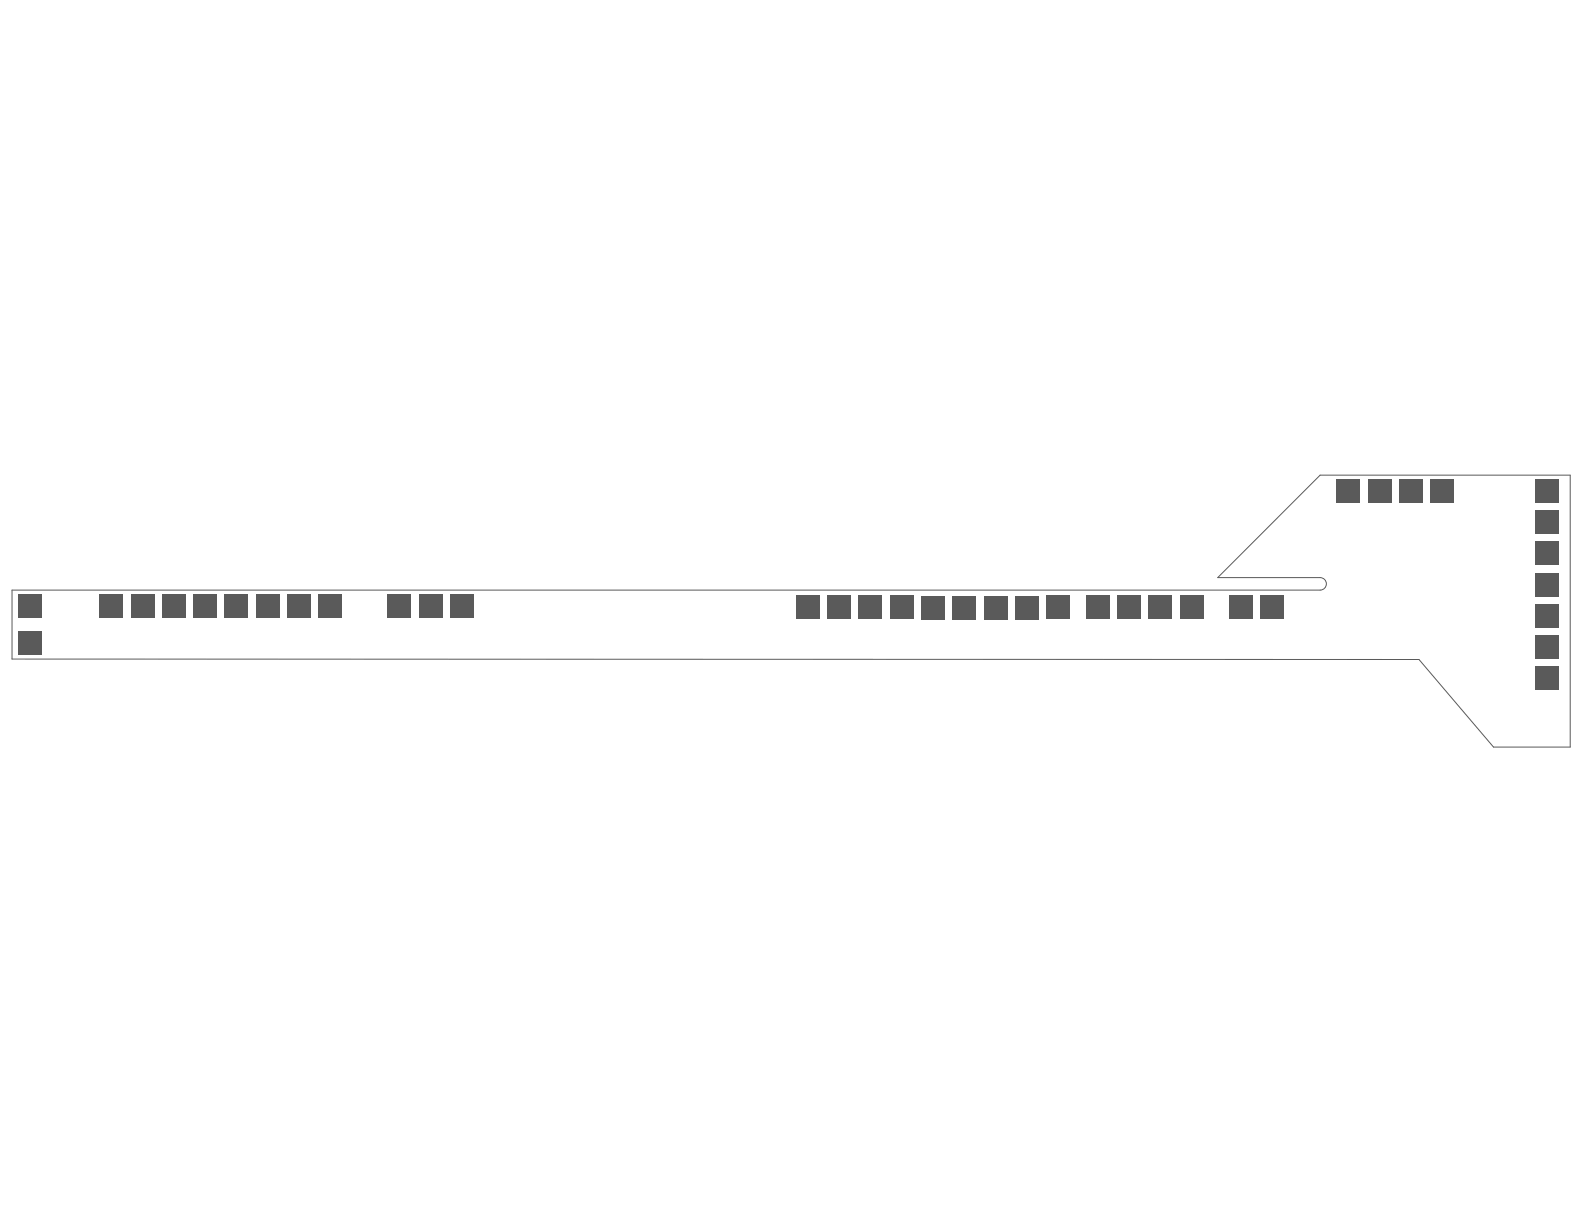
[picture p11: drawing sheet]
<svg xmlns="http://www.w3.org/2000/svg" width="279mm" height="216mm" viewBox="0 0 279 216" stroke-linecap="round" stroke-linejoin="round" font-family="sans-serif">
<path d="M2.1 104.1h230.8a1.1 1.1 0 0 0 1.1-1.1 1.1 1.1 0 0 0-1.1-1.1h-18.1l18.1-18.1h44.1v48h-13.6l-13.1-15.5h-248.2z" fill="none" stroke="#5a5a5a" stroke-width=".18"/>
<g fill="#5a5a5a">
<path d="M3.2 104.8h4.2v4.2h-4.2z" fill-rule="evenodd"/>
<path d="M3.2 111.4h4.2v4.1h-4.2z" fill-rule="evenodd"/>
<path d="M17.6 104.8h4.1v4.2h-4.1z" fill-rule="evenodd"/>
<path d="M28.6 104.8h4.1v4.2h-4.1z" fill-rule="evenodd"/>
<path d="M45.1 104.8h4.2v4.2h-4.2z" fill-rule="evenodd"/>
<path d="M39.6 104.8h4.2v4.2h-4.2z" fill-rule="evenodd"/>
<path d="M34.1 104.8h4.1v4.2h-4.1z" fill-rule="evenodd"/>
<path d="M50.6 104.8h4.2v4.2h-4.2z" fill-rule="evenodd"/>
<path d="M56.2 104.8h4.1v4.2h-4.1z" fill-rule="evenodd"/>
<path d="M79.4 104.8h4.2v4.2h-4.2z" fill-rule="evenodd"/>
<path d="M73.9 104.8h4.1v4.2h-4.1z" fill-rule="evenodd"/>
<path d="M140.4 105h4.2v4.1h-4.2z" fill-rule="evenodd"/>
<path d="M146 105h4.1v4.1h-4.1z" fill-rule="evenodd"/>
<path d="M151.5 105h4.1v4.1h-4.1z" fill-rule="evenodd"/>
<path d="M157 105h4.1v4.1h-4.1z" fill-rule="evenodd"/>
<path d="M184.6 105h4.1v4.1h-4.1z" fill-rule="evenodd"/>
<path d="M197.1 105h4.1v4.1h-4.1z" fill-rule="evenodd"/>
<path d="M191.6 105h4.1v4.1h-4.1z" fill-rule="evenodd"/>
<path d="M222.3 105h4.2v4.1h-4.2z" fill-rule="evenodd"/>
<path d="M216.8 105h4.2v4.1h-4.2z" fill-rule="evenodd"/>
<path d="M208.1 105h4.2v4.1h-4.2z" fill-rule="evenodd"/>
<path d="M173.5 105.1h4.2v4.2h-4.2z" fill-rule="evenodd"/>
<path d="M179 105.1h4.2v4.2h-4.2z" fill-rule="evenodd"/>
<path d="M168 105.1h4.1v4.2h-4.1z" fill-rule="evenodd"/>
<path d="M162.5 105.1h4.1v4.2h-4.1z" fill-rule="evenodd"/>
<path d="M246.8 84.6h4.1v4.1h-4.1z" fill-rule="evenodd"/>
<path d="M241.3 84.6h4.1v4.1h-4.1z" fill-rule="evenodd"/>
<path d="M235.8 84.6h4.1v4.1h-4.1z" fill-rule="evenodd"/>
<path d="M252.3 84.6h4.1v4.1h-4.1z" fill-rule="evenodd"/>
<path d="M23.1 104.8h4.1v4.2h-4.1z" fill-rule="evenodd"/>
<path d="M68.4 104.8h4.1v4.2h-4.1z" fill-rule="evenodd"/>
<path d="M202.6 105h4.2v4.1h-4.2z" fill-rule="evenodd"/>
<path d="M270.8 117.6h4.1v4.1h-4.1z" fill-rule="evenodd"/>
<path d="M270.8 101.1h4.1v4.1h-4.1z" fill-rule="evenodd"/>
<path d="M270.8 95.6h4.1v4.1h-4.1z" fill-rule="evenodd"/>
<path d="M270.8 106.6h4.1v4.1h-4.1z" fill-rule="evenodd"/>
<path d="M270.8 84.5h4.1v4.2h-4.1z" fill-rule="evenodd"/>
<path d="M270.8 112.1h4.1v4.2h-4.1z" fill-rule="evenodd"/>
<path d="M270.8 90h4.1v4.2h-4.1z" fill-rule="evenodd"/>
</g>
</svg>
